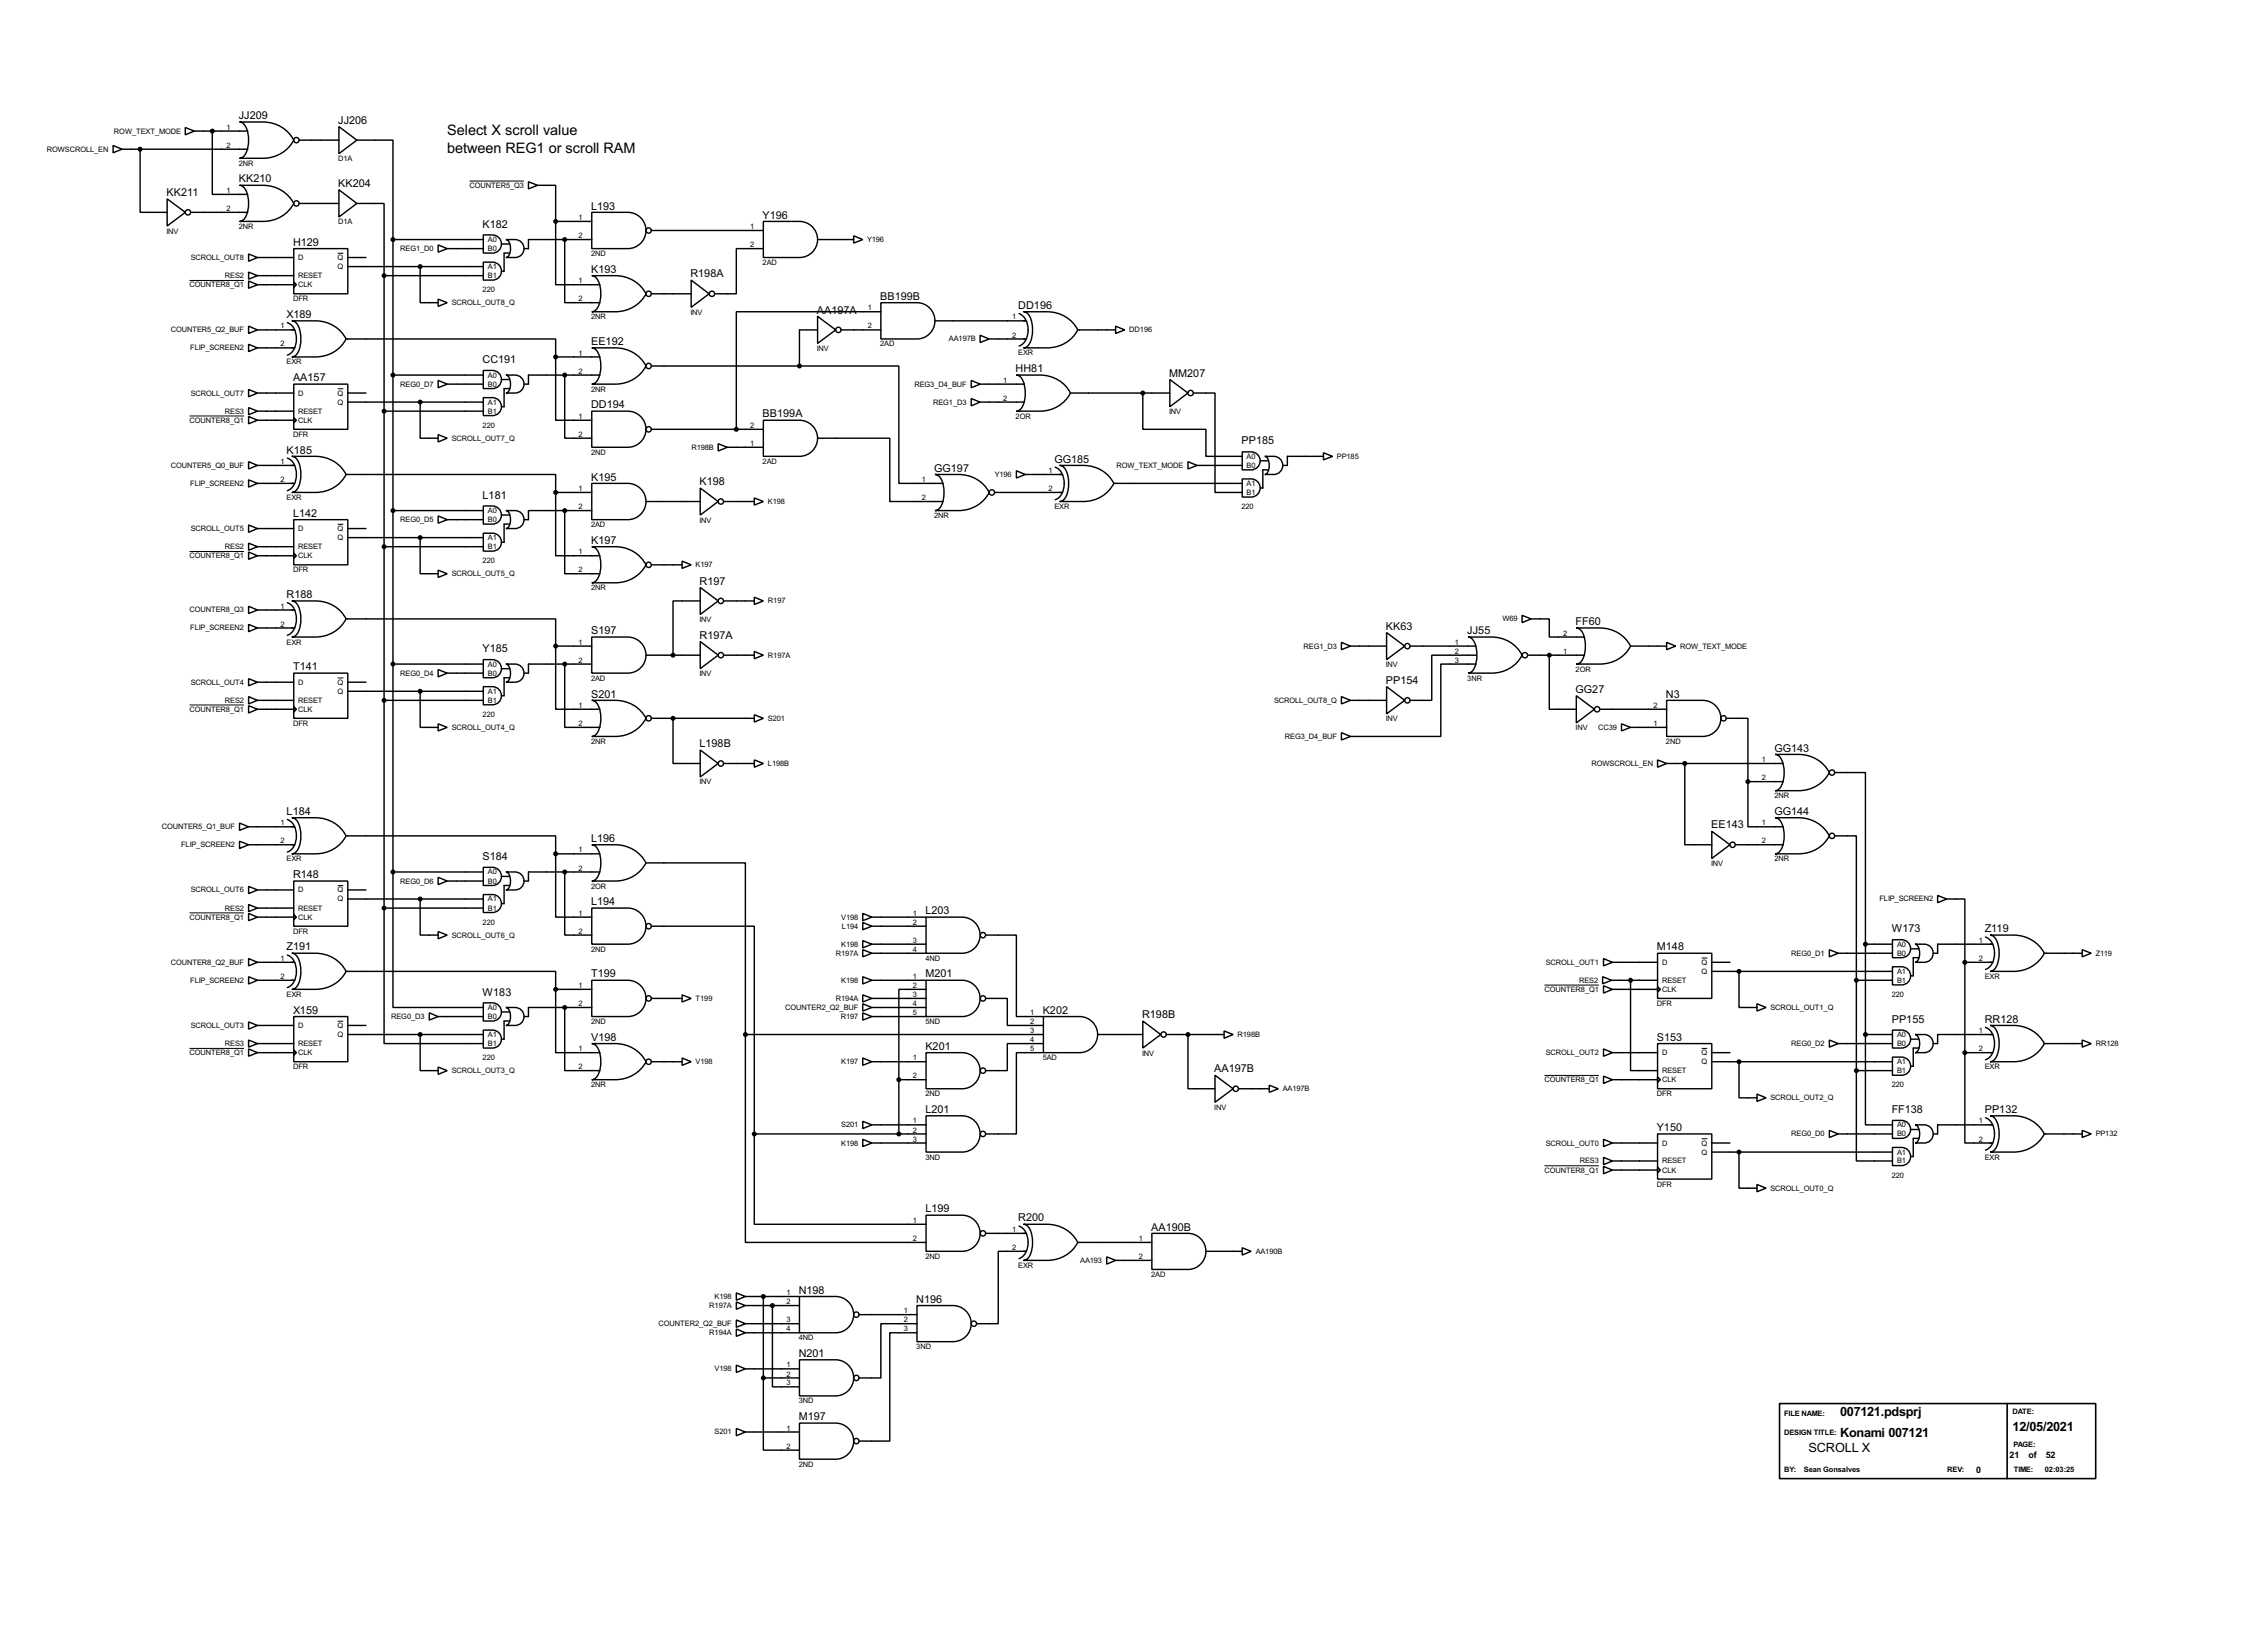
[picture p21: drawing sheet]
<svg xmlns="http://www.w3.org/2000/svg" width="637mm" height="460mm" viewBox="0 0 637 460" stroke-linecap="round" stroke-linejoin="round" font-family="sans-serif">
<defs><g id="words">
<g font-size="4.6">
<text x="125.8" y="38">Select X scroll value</text>
<text x="125.8" y="43">between REG1 or scroll RAM</text>
</g>
<g font-size="4">
<text x="517.5" y="398.2">007121.pdsprj</text>
<text x="517.5" y="404">Konami 007121</text>
<text x="566" y="402.3">12/05/2021</text>
<text x="508.6" y="408.4">SCROLL X</text>
</g>
<g font-size="3.4">
<text x="67.2" y="33.5">JJ209</text>
<text x="95.1" y="34.8">JJ206</text>
<text x="67.2" y="51.3">KK210</text>
<text x="95.1" y="52.6">KK204</text>
<text x="46.8" y="55.1">KK211</text>
<text x="166.2" y="58.9">L193</text>
<text x="135.7" y="64">K182</text>
<text x="214.5" y="61.4">Y196</text>
<text x="82.4" y="69.1">H129</text>
<text x="166.2" y="76.7">K193</text>
<text x="194.2" y="78">R198A</text>
<text x="80.6" y="89.4">X189</text>
<text x="229.7" y="88.2">AA197A</text>
<text x="247.5" y="84.3">BB199B</text>
<text x="286.4" y="86.8">DD196</text>
<text x="166.2" y="97">EE192</text>
<text x="82.4" y="107.2">AA157</text>
<text x="135.7" y="102.1">CC191</text>
<text x="285.6" y="104.7">HH81</text>
<text x="328.8" y="105.9">MM207</text>
<text x="166.2" y="114.8">DD194</text>
<text x="214.5" y="117.4">BB199A</text>
<text x="349.1" y="124.9">PP185</text>
<text x="80.6" y="127.5">K185</text>
<text x="296.5" y="130.1">GG185</text>
<text x="166.2" y="135.1">K195</text>
<text x="196.7" y="136.4">K198</text>
<text x="262.7" y="132.6">GG197</text>
<text x="135.7" y="140.2">L181</text>
<text x="82.4" y="145.3">L142</text>
<text x="166.2" y="152.9">K197</text>
<text x="196.7" y="164.4">R197</text>
<text x="80.6" y="168.2">R188</text>
<text x="166.2" y="178.3">S197</text>
<text x="196.7" y="179.6">R197A</text>
<text x="389.7" y="177.1">KK63</text>
<text x="412.6" y="178.3">JJ55</text>
<text x="443.1" y="175.7">FF60</text>
<text x="135.7" y="183.4">Y185</text>
<text x="82.4" y="188.5">T141</text>
<text x="166.2" y="196.1">S201</text>
<text x="389.7" y="192.3">PP154</text>
<text x="443.1" y="194.8">GG27</text>
<text x="468.5" y="196.1">N3</text>
<text x="196.7" y="210.1">L198B</text>
<text x="499" y="211.3">GG143</text>
<text x="80.6" y="229.1">L184</text>
<text x="481.2" y="232.9">EE143</text>
<text x="499" y="229.1">GG144</text>
<text x="166.2" y="236.7">L196</text>
<text x="135.7" y="241.8">S184</text>
<text x="82.4" y="246.9">R148</text>
<text x="166.2" y="254.5">L194</text>
<text x="260.2" y="257.1">L203</text>
<text x="532" y="262.1">W173</text>
<text x="558.1" y="262.1">Z119</text>
<text x="80.6" y="267.2">Z191</text>
<text x="465.9" y="267.2">M148</text>
<text x="166.2" y="274.8">T199</text>
<text x="260.2" y="274.8">M201</text>
<text x="135.7" y="279.9">W183</text>
<text x="82.4" y="285">X159</text>
<text x="293.2" y="285">K202</text>
<text x="321.2" y="286.3">R198B</text>
<text x="532" y="287.5">PP155</text>
<text x="558.1" y="287.5">RR128</text>
<text x="166.2" y="292.6">V198</text>
<text x="465.9" y="292.6">S153</text>
<text x="260.2" y="295.2">K201</text>
<text x="341.5" y="301.5">AA197B</text>
<text x="260.2" y="312.9">L201</text>
<text x="532" y="312.9">FF138</text>
<text x="558.1" y="312.9">PP132</text>
<text x="465.9" y="318">Y150</text>
<text x="260.2" y="340.9">L199</text>
<text x="286.4" y="343.4">R200</text>
<text x="323.7" y="346">AA190B</text>
<text x="224.6" y="363.7">N198</text>
<text x="257.7" y="366.3">N196</text>
<text x="224.6" y="381.5">N201</text>
<text x="224.6" y="399.3">M197</text>
</g>
<g font-size="2.8">
<text x="565.1" y="409.9">21</text>
<text x="570.4" y="409.9">of</text>
<text x="575.3" y="409.9">52</text>
<text x="555.7" y="414">0</text>
</g>
<g font-size="2.4">
<text x="32.1" y="37.5">ROW_TEXT_MODE</text>
<text x="63.7" y="36.5">1</text>
<text x="63.7" y="41.6">2</text>
<text x="13.2" y="42.7">ROWSCROLL_EN</text>
<text x="67.2" y="46.6">2NR</text>
<text x="95.1" y="45.3">D1A</text>
<text x="132.1" y="52.8">COUNTER5_Q3</text>
<text x="63.7" y="54.3">1</text>
<text x="63.7" y="59.3">2</text>
<text x="46.8" y="65.6">INV</text>
<text x="67.2" y="64.3">2NR</text>
<text x="95.1" y="63.1">D1A</text>
<text x="162.7" y="61.9">1</text>
<text x="211" y="64.4">1</text>
<text x="112.6" y="70.6">REG1_D0</text>
<text x="137.2" y="70.6">B0</text>
<text x="137.2" y="68.1">A0</text>
<text x="162.7" y="67">2</text>
<text x="166.2" y="72">2ND</text>
<text x="211" y="69.5">2</text>
<text x="243.9" y="68.1">Y196</text>
<text x="53.7" y="73.1">SCROLL_OUT8</text>
<text x="83.9" y="73.1">D</text>
<text x="95" y="73.1">Q</text>
<text x="95" y="75.6">Q</text>
<text x="137.2" y="75.6">A1</text>
<text x="214.5" y="74.5">2AD</text>
<text x="53.3" y="80.8">COUNTER8_Q1</text>
<text x="63.3" y="78.2">RES2</text>
<text x="83.9" y="78.2">RESET</text>
<text x="83.9" y="80.8">CLK</text>
<text x="135.7" y="82.2">220</text>
<text x="137.2" y="78.2">B1</text>
<text x="162.7" y="79.7">1</text>
<text x="82.4" y="84.7">DFR</text>
<text x="127.1" y="85.8">SCROLL_OUT8_Q</text>
<text x="162.7" y="84.7">2</text>
<text x="166.2" y="89.7">2NR</text>
<text x="194.2" y="88.5">INV</text>
<text x="244" y="87.3">1</text>
<text x="284.7" y="89.8">1</text>
<text x="48.1" y="93.5">COUNTER5_Q2_BUF</text>
<text x="78.9" y="92.4">1</text>
<text x="244" y="92.4">2</text>
<text x="266.9" y="96">AA197B</text>
<text x="284.7" y="94.9">2</text>
<text x="317.6" y="93.5">DD196</text>
<text x="53.5" y="98.5">FLIP_SCREEN2</text>
<text x="78.9" y="97.4">2</text>
<text x="162.7" y="100">1</text>
<text x="229.7" y="98.7">INV</text>
<text x="247.5" y="97.4">2AD</text>
<text x="286.4" y="99.9">EXR</text>
<text x="80.6" y="102.4">EXR</text>
<text x="137.2" y="106.2">A0</text>
<text x="162.7" y="105.1">2</text>
<text x="282.1" y="107.6">1</text>
<text x="53.7" y="111.2">SCROLL_OUT7</text>
<text x="83.9" y="111.2">D</text>
<text x="95" y="111.2">Q</text>
<text x="95" y="113.7">Q</text>
<text x="112.6" y="108.7">REG0_D7</text>
<text x="137.2" y="108.7">B0</text>
<text x="137.2" y="113.7">A1</text>
<text x="166.2" y="110.1">2NR</text>
<text x="257.2" y="108.7">REG3_D4_BUF</text>
<text x="262.4" y="113.7">REG1_D3</text>
<text x="282.1" y="112.7">2</text>
<text x="53.3" y="118.9">COUNTER8_Q1</text>
<text x="63.3" y="116.3">RES3</text>
<text x="83.9" y="116.3">RESET</text>
<text x="83.9" y="118.9">CLK</text>
<text x="137.2" y="116.3">B1</text>
<text x="162.7" y="117.8">1</text>
<text x="285.6" y="117.7">2OR</text>
<text x="328.8" y="116.4">INV</text>
<text x="82.4" y="122.8">DFR</text>
<text x="127.1" y="123.9">SCROLL_OUT7_Q</text>
<text x="135.7" y="120.3">220</text>
<text x="162.7" y="122.8">2</text>
<text x="211" y="125.4">1</text>
<text x="211" y="120.3">2</text>
<text x="48.1" y="131.6">COUNTER5_Q0_BUF</text>
<text x="78.9" y="130.5">1</text>
<text x="166.2" y="127.8">2ND</text>
<text x="194.4" y="126.4">R198B</text>
<text x="214.5" y="130.4">2AD</text>
<text x="314" y="131.6">ROW_TEXT_MODE</text>
<text x="350.6" y="131.6">B0</text>
<text x="350.6" y="129">A0</text>
<text x="376" y="129">PP185</text>
<text x="53.5" y="136.6">FLIP_SCREEN2</text>
<text x="78.9" y="135.5">2</text>
<text x="259.3" y="135.5">1</text>
<text x="279.8" y="134.1">Y196</text>
<text x="294.8" y="133">1</text>
<text x="350.6" y="136.6">A1</text>
<text x="80.6" y="140.5">EXR</text>
<text x="162.7" y="138.1">1</text>
<text x="162.7" y="143.2">2</text>
<text x="216" y="141.7">K198</text>
<text x="259.3" y="140.6">2</text>
<text x="294.8" y="138.1">2</text>
<text x="296.5" y="143.1">EXR</text>
<text x="349.1" y="143.1">220</text>
<text x="350.6" y="139.2">B1</text>
<text x="53.7" y="149.3">SCROLL_OUT5</text>
<text x="83.9" y="149.3">D</text>
<text x="95" y="149.3">Q</text>
<text x="112.6" y="146.8">REG0_D5</text>
<text x="137.2" y="146.8">B0</text>
<text x="137.2" y="144.3">A0</text>
<text x="166.2" y="148.2">2AD</text>
<text x="196.7" y="146.9">INV</text>
<text x="262.7" y="145.7">2NR</text>
<text x="63.3" y="154.4">RES2</text>
<text x="83.9" y="154.4">RESET</text>
<text x="95" y="151.9">Q</text>
<text x="137.2" y="151.9">A1</text>
<text x="137.2" y="154.4">B1</text>
<text x="162.7" y="155.9">1</text>
<text x="53.3" y="157">COUNTER8_Q1</text>
<text x="82.4" y="160.9">DFR</text>
<text x="83.9" y="157">CLK</text>
<text x="135.7" y="158.4">220</text>
<text x="162.7" y="160.9">2</text>
<text x="195.6" y="159.5">K197</text>
<text x="127.1" y="162">SCROLL_OUT5_Q</text>
<text x="166.2" y="166">2NR</text>
<text x="53.3" y="172.2">COUNTER8_Q3</text>
<text x="78.9" y="171.1">1</text>
<text x="216" y="169.7">R197</text>
<text x="53.5" y="177.3">FLIP_SCREEN2</text>
<text x="78.9" y="176.2">2</text>
<text x="196.7" y="174.9">INV</text>
<text x="422.5" y="174.7">W69</text>
<text x="439.6" y="178.7">2</text>
<text x="80.6" y="181.2">EXR</text>
<text x="162.7" y="181.3">1</text>
<text x="216" y="184.9">R197A</text>
<text x="366.6" y="182.4">REG1_D3</text>
<text x="409.1" y="181.3">1</text>
<text x="409.1" y="183.8">2</text>
<text x="439.6" y="183.8">1</text>
<text x="472.5" y="182.4">ROW_TEXT_MODE</text>
<text x="112.6" y="190">REG0_D4</text>
<text x="137.2" y="190">B0</text>
<text x="137.2" y="187.4">A0</text>
<text x="162.7" y="186.3">2</text>
<text x="166.2" y="191.4">2AD</text>
<text x="196.7" y="190.1">INV</text>
<text x="389.7" y="187.6">INV</text>
<text x="409.1" y="186.3">3</text>
<text x="412.6" y="191.4">3NR</text>
<text x="443.1" y="188.8">2OR</text>
<text x="53.7" y="192.5">SCROLL_OUT4</text>
<text x="63.3" y="197.6">RES2</text>
<text x="83.9" y="197.6">RESET</text>
<text x="83.9" y="192.5">D</text>
<text x="95" y="192.5">Q</text>
<text x="95" y="195.1">Q</text>
<text x="137.2" y="195.1">A1</text>
<text x="137.2" y="197.6">B1</text>
<text x="358.3" y="197.6">SCROLL_OUT8_Q</text>
<text x="53.3" y="200.1">COUNTER8_Q1</text>
<text x="83.9" y="200.1">CLK</text>
<text x="135.7" y="201.5">220</text>
<text x="162.7" y="199">1</text>
<text x="216" y="202.7">S201</text>
<text x="389.7" y="202.8">INV</text>
<text x="465" y="199">2</text>
<text x="82.4" y="204.1">DFR</text>
<text x="127.1" y="205.2">SCROLL_OUT4_Q</text>
<text x="162.7" y="204.1">2</text>
<text x="166.2" y="209.2">2NR</text>
<text x="361.3" y="207.8">REG3_D4_BUF</text>
<text x="443.1" y="205.4">INV</text>
<text x="449.4" y="205.2">CC39</text>
<text x="465" y="204.1">1</text>
<text x="468.5" y="209.2">2ND</text>
<text x="216" y="215.4">L198B</text>
<text x="447.5" y="215.4">ROWSCROLL_EN</text>
<text x="495.5" y="214.3">1</text>
<text x="196.7" y="220.6">INV</text>
<text x="495.5" y="219.4">2</text>
<text x="499" y="224.4">2NR</text>
<text x="45.5" y="233.2">COUNTER5_Q1_BUF</text>
<text x="78.9" y="232.1">1</text>
<text x="495.5" y="232.1">1</text>
<text x="51" y="238.2">FLIP_SCREEN2</text>
<text x="78.9" y="237.1">2</text>
<text x="162.7" y="239.7">1</text>
<text x="495.5" y="237.1">2</text>
<text x="80.6" y="242.2">EXR</text>
<text x="137.2" y="245.9">A0</text>
<text x="162.7" y="244.8">2</text>
<text x="481.2" y="243.5">INV</text>
<text x="499" y="242.2">2NR</text>
<text x="53.7" y="250.9">SCROLL_OUT6</text>
<text x="83.9" y="250.9">D</text>
<text x="95" y="250.9">Q</text>
<text x="112.6" y="248.4">REG0_D6</text>
<text x="137.2" y="248.4">B0</text>
<text x="166.2" y="249.8">2OR</text>
<text x="63.3" y="256">RES2</text>
<text x="83.9" y="256">RESET</text>
<text x="95" y="253.5">Q</text>
<text x="137.2" y="253.5">A1</text>
<text x="137.2" y="256">B1</text>
<text x="162.7" y="257.5">1</text>
<text x="256.7" y="257.5">1</text>
<text x="528.5" y="253.5">FLIP_SCREEN2</text>
<text x="53.3" y="258.6">COUNTER8_Q1</text>
<text x="82.4" y="262.5">DFR</text>
<text x="83.9" y="258.6">CLK</text>
<text x="127.1" y="263.6">SCROLL_OUT6_Q</text>
<text x="135.7" y="260">220</text>
<text x="162.7" y="262.5">2</text>
<text x="236.6" y="258.6">V198</text>
<text x="236.8" y="261.1">L194</text>
<text x="256.7" y="260">2</text>
<text x="166.2" y="267.6">2ND</text>
<text x="235.1" y="268.7">R197A</text>
<text x="236.6" y="266.2">K198</text>
<text x="256.7" y="265.1">3</text>
<text x="256.7" y="267.6">4</text>
<text x="503.7" y="268.7">REG0_D1</text>
<text x="533.5" y="268.7">B0</text>
<text x="533.5" y="266.2">A0</text>
<text x="556.4" y="265.1">1</text>
<text x="589.3" y="268.7">Z119</text>
<text x="48.1" y="271.3">COUNTER8_Q2_BUF</text>
<text x="78.9" y="270.2">1</text>
<text x="78.9" y="275.2">2</text>
<text x="256.7" y="275.2">1</text>
<text x="260.2" y="270.1">4ND</text>
<text x="434.7" y="271.3">SCROLL_OUT1</text>
<text x="467.4" y="271.3">D</text>
<text x="478.5" y="271.3">Q</text>
<text x="478.5" y="273.8">Q</text>
<text x="533.5" y="273.8">A1</text>
<text x="556.4" y="270.2">2</text>
<text x="558.1" y="275.2">EXR</text>
<text x="53.5" y="276.3">FLIP_SCREEN2</text>
<text x="80.6" y="280.3">EXR</text>
<text x="162.7" y="277.8">1</text>
<text x="195.6" y="281.4">T199</text>
<text x="235.1" y="281.4">R194A</text>
<text x="236.6" y="276.3">K198</text>
<text x="256.7" y="277.8">2</text>
<text x="256.7" y="280.3">3</text>
<text x="434.3" y="278.9">COUNTER8_Q1</text>
<text x="444.1" y="276.3">RES2</text>
<text x="467.4" y="276.3">RESET</text>
<text x="467.4" y="278.9">CLK</text>
<text x="532" y="280.3">220</text>
<text x="533.5" y="276.3">B1</text>
<text x="110" y="286.5">REG0_D3</text>
<text x="137.2" y="286.5">B0</text>
<text x="137.2" y="284">A0</text>
<text x="162.7" y="282.9">2</text>
<text x="166.2" y="287.9">2ND</text>
<text x="220.8" y="284">COUNTER2_Q2_BUF</text>
<text x="236.4" y="286.5">R197</text>
<text x="256.7" y="282.9">4</text>
<text x="256.7" y="285.4">5</text>
<text x="260.2" y="287.9">5ND</text>
<text x="289.7" y="285.4">1</text>
<text x="289.7" y="287.9">2</text>
<text x="465.9" y="282.8">DFR</text>
<text x="497.9" y="284">SCROLL_OUT1_Q</text>
<text x="53.7" y="289">SCROLL_OUT3</text>
<text x="83.9" y="289">D</text>
<text x="95" y="289">Q</text>
<text x="95" y="291.6">Q</text>
<text x="137.2" y="291.6">A1</text>
<text x="289.7" y="290.5">3</text>
<text x="289.7" y="293">4</text>
<text x="348" y="291.6">R198B</text>
<text x="533.5" y="291.6">A0</text>
<text x="556.4" y="290.5">1</text>
<text x="53.3" y="296.7">COUNTER8_Q1</text>
<text x="63.3" y="294.1">RES3</text>
<text x="83.9" y="294.1">RESET</text>
<text x="83.9" y="296.7">CLK</text>
<text x="135.7" y="298.1">220</text>
<text x="137.2" y="294.1">B1</text>
<text x="162.7" y="295.6">1</text>
<text x="195.6" y="299.2">V198</text>
<text x="236.6" y="299.2">K197</text>
<text x="256.7" y="298.1">1</text>
<text x="289.7" y="295.6">5</text>
<text x="293.2" y="298.1">5AD</text>
<text x="321.2" y="296.8">INV</text>
<text x="434.7" y="296.7">SCROLL_OUT2</text>
<text x="467.4" y="296.7">D</text>
<text x="478.5" y="296.7">Q</text>
<text x="478.5" y="299.2">Q</text>
<text x="503.7" y="294.1">REG0_D2</text>
<text x="533.5" y="294.1">B0</text>
<text x="533.5" y="299.2">A1</text>
<text x="556.4" y="295.6">2</text>
<text x="589.3" y="294.1">RR128</text>
<text x="82.4" y="300.6">DFR</text>
<text x="127.1" y="301.7">SCROLL_OUT3_Q</text>
<text x="162.7" y="300.6">2</text>
<text x="166.2" y="305.7">2NR</text>
<text x="256.7" y="303.2">2</text>
<text x="434.3" y="304.3">COUNTER8_Q1</text>
<text x="467.4" y="301.7">RESET</text>
<text x="467.4" y="304.3">CLK</text>
<text x="532" y="305.7">220</text>
<text x="533.5" y="301.7">B1</text>
<text x="558.1" y="300.6">EXR</text>
<text x="260.2" y="308.2">2ND</text>
<text x="360.7" y="306.8">AA197B</text>
<text x="465.9" y="308.2">DFR</text>
<text x="497.9" y="309.4">SCROLL_OUT2_Q</text>
<text x="236.6" y="317">S201</text>
<text x="256.7" y="315.9">1</text>
<text x="341.5" y="312">INV</text>
<text x="533.5" y="317">A0</text>
<text x="556.4" y="315.9">1</text>
<text x="236.6" y="322.1">K198</text>
<text x="256.7" y="318.4">2</text>
<text x="256.7" y="321">3</text>
<text x="434.7" y="322.1">SCROLL_OUT0</text>
<text x="467.4" y="322.1">D</text>
<text x="478.5" y="322.1">Q</text>
<text x="503.7" y="319.5">REG0_D0</text>
<text x="533.5" y="319.5">B0</text>
<text x="556.4" y="321">2</text>
<text x="589.3" y="319.5">PP132</text>
<text x="260.2" y="326">3ND</text>
<text x="434.3" y="329.7">COUNTER8_Q1</text>
<text x="444.3" y="327.1">RES3</text>
<text x="467.4" y="327.1">RESET</text>
<text x="467.4" y="329.7">CLK</text>
<text x="478.5" y="324.6">Q</text>
<text x="533.5" y="324.6">A1</text>
<text x="533.5" y="327.1">B1</text>
<text x="558.1" y="326">EXR</text>
<text x="465.9" y="333.6">DFR</text>
<text x="497.9" y="334.8">SCROLL_OUT0_Q</text>
<text x="532" y="331.1">220</text>
<text x="256.7" y="343.8">1</text>
<text x="284.7" y="346.4">1</text>
<text x="256.7" y="348.9">2</text>
<text x="260.2" y="353.9">2ND</text>
<text x="284.7" y="351.4">2</text>
<text x="320.2" y="348.9">1</text>
<text x="320.2" y="354">2</text>
<text x="353.1" y="352.5">AA190B</text>
<text x="286.4" y="356.5">EXR</text>
<text x="303.8" y="355.1">AA193</text>
<text x="323.7" y="359">2AD</text>
<text x="201" y="365.2">K198</text>
<text x="221.2" y="364.1">1</text>
<text x="199.5" y="367.8">R197A</text>
<text x="221.2" y="366.7">2</text>
<text x="221.2" y="371.8">3</text>
<text x="254.2" y="369.2">1</text>
<text x="254.2" y="371.8">2</text>
<text x="185.2" y="372.9">COUNTER2_Q2_BUF</text>
<text x="199.5" y="375.4">R194A</text>
<text x="221.2" y="374.3">4</text>
<text x="224.6" y="376.8">4ND</text>
<text x="254.2" y="374.3">3</text>
<text x="257.7" y="379.3">3ND</text>
<text x="201" y="385.6">V198</text>
<text x="221.2" y="384.5">1</text>
<text x="221.2" y="387">2</text>
<text x="221.2" y="389.5">3</text>
<text x="224.6" y="394.6">3ND</text>
<text x="501.7" y="398.1">FILE NAME:</text>
<text x="566" y="397.5">DATE:</text>
<text x="201" y="403.3">S201</text>
<text x="221.2" y="402.2">1</text>
<text x="221.2" y="407.3">2</text>
<text x="501.7" y="403.5">DESIGN TITLE:</text>
<text x="566.2" y="406.9">PAGE:</text>
<text x="224.6" y="412.4">2ND</text>
<text x="501.7" y="413.8">BY:</text>
<text x="507.3" y="413.8">Sean Gonsalves</text>
<text x="547.6" y="413.9">REV:</text>
<text x="566.3" y="413.9">TIME:</text>
<text x="575" y="413.9">02:03:25</text>
</g>
</g></defs>
<g fill="none" stroke="#000" stroke-width=".4">
<path d="M52.1 35.9l2.6 1-2.6 1zM54.7 36.9h15M59.7 36.9v17.8h10M67.4 34.3h6.6a9.6 9.6 0 0 1 8.6 5.1 9.6 9.6 0 0 1-8.6 5.1h-6.6a3.2 3.2 0 0 0 2.3-3.1 7.7 7.7 0 0 0-1.3-6.7zM84.1 39.4h11.2M95.3 35.6l5.1 3.8-5.1 3.8zM100.4 39.4h10.1v28M31.8 40.9l2.5 1.1-2.5 1zM34.3 42h35.4M39.4 42v17.7h7.6M47 55.9l5.1 3.8-5.1 3.9zM53.6 59.7h16.1"/>
<path d="M67.4 52.1h6.6a9.6 9.6 0 0 1 8.6 5.1 9.6 9.6 0 0 1-8.6 5.1h-6.6a3.2 3.2 0 0 0 2.3-3.2 7.7 7.7 0 0 0-1.3-6.6zM84.1 57.2h11.2M95.3 53.4l5.1 3.8-5.1 3.8zM100.4 57.2h7.6v20.3M148.6 51.1l2.6 1-2.6 1zM151.2 52.1h5.1v10.2M166.4 59.7h10.2a5.1 5.1 0 0 1 5.1 5.1 5.1 5.1 0 0 1-5.1 5.1h-10.2zM69.9 71.4l2.5 1-2.5 1.1zM69.9 76.5l2.5 1-2.5 1zM69.9 79l2.5 1.1-2.5 1zM72.4 72.4h10.2M72.4 77.5h10.2"/>
<path d="M82.6 69.9h15.2v12.7h-15.2zM82.6 79.3l.8 .8-.8 .7zM97.8 72.4h5.1M97.8 75h38.1M108 77.5h27.9M108 77.5v177.8M110.5 67.4h25.4M110.5 67.4v177.8M118.2 75v10.1h5M123.2 68.9l2.6 1-2.6 1zM125.8 69.9h10.1M135.9 66.1a5 5 0 0 1 4.2 .5 2.55 2.55 0 0 1 .8 2.9 2.55 2.55 0 0 1-2.4 1.7h-2.6z"/>
<path d="M135.9 73.7a5.1 5.1 0 0 1 4.2 .5 2.53 2.53 0 0 1 .8 2.9 2.53 2.53 0 0 1-2.4 1.7h-2.6zM141 68.6h2.3M142.3 67.4a5.1 5.1 0 0 1 4.1 .5 2.53 2.53 0 0 1 .8 2.8 2.53 2.53 0 0 1-2.4 1.7h-2.5a2.18 2.18 0 0 0 1.3-2.5l-.1-.7a1.92 1.92 0 0 0-1.2-1.8zM143.3 71.2h-1.5v5.1h-.8M156.3 62.3v17.8h12.4M156.3 62.3h10.1M158.8 67.4v17.7h9.9M166.4 77.5h6.6a9.6 9.6 0 0 1 8.7 5.1 9.6 9.6 0 0 1-8.7 5.1h-6.6a3.2 3.2 0 0 0 2.4-3.2 7.7 7.7 0 0 0-1.4-6.6zM166.4 67.4h-17.8v2.5h-1.2M183.2 64.8h31.5M194.4 78.8l5 3.8-5 3.8zM214.7 62.3h10.1a5.1 5.1 0 0 1 5.1 5 5.1 5.1 0 0 1-5.1 5.1h-10.1z"/>
<path d="M214.7 69.9h-7.6v12.7h-6.1M229.9 67.4h10.2M240.1 66.3l2.5 1.1-2.5 1zM69.9 91.7l2.5 1.1-2.5 1zM69.9 96.8l2.5 1-2.5 1.1zM72.4 80.1h10.2M72.4 92.8h10.5M72.4 97.8h10.5M80.8 90.7a5.2 5.2 0 0 1 2.2 6.9 3.7 3.7 0 0 1-2.2 2.3M82.1 90.2h6.6a9.5 9.5 0 0 1 8.6 5.1 9.4 9.4 0 0 1-8.6 5.1h-6.6a3.2 3.2 0 0 0 2.3-3.2 7.8 7.8 0 0 0-1.3-6.6zM97.3 95.3h59v5.1M123.2 84.1l2.6 1-2.6 1.1z"/>
<path d="M166.4 97.8h6.6a9.6 9.6 0 0 1 8.7 5.1 9.6 9.6 0 0 1-8.7 5.1h-6.6a3.2 3.2 0 0 0 2.4-3.1 7.7 7.7 0 0 0-1.4-6.7zM183.2 82.6h11.2M229.9 89l5.1 3.8-5.1 3.8zM229.9 92.8h-5.1v10.1M236.5 92.8h11.2M247.7 85.1h10.2a5.1 5.1 0 0 1 5 5.1 5.1 5.1 0 0 1-5 5.1h-10.2zM247.7 87.7h-40.6v33M262.9 90.2h25.7M275.6 94.3l2.6 1-2.6 1zM278.2 95.3h10.4M286.6 88.2a5.5 5.5 0 0 1 1.4 8l-1.4 1.1M287.8 87.7h6.6a9.5 9.5 0 0 1 8.7 5.1 9.5 9.5 0 0 1-8.7 5h-6.6a3.1 3.1 0 0 0 2.4-3.1 7.8 7.8 0 0 0-1.3-6.6z"/>
<path d="M303.1 92.8h10.6M313.7 91.7l2.6 1.1-2.6 1zM69.9 109.5l2.5 1-2.5 1.1zM69.9 117.1l2.5 1.1-2.5 1zM69.9 114.6l2.5 1-2.5 1zM72.4 115.6h10.2M72.4 110.5h10.2M72.4 118.2h10.2M82.6 108h15.2v12.7h-15.2zM82.6 117.4l.8 .8-.8 .7zM97.8 110.5h5.1M97.8 113.1h38.1"/>
<path d="M108 115.6h27.9M110.5 105.5h25.4M118.2 113.1v10.1h5M123.2 107l2.6 1-2.6 1zM125.8 108h10.1M135.9 104.2a5 5 0 0 1 4.2 .5 2.55 2.55 0 0 1 .8 2.9 2.55 2.55 0 0 1-2.4 1.7h-2.6zM135.9 111.8a5.1 5.1 0 0 1 4.2 .5 2.53 2.53 0 0 1 .8 2.9 2.53 2.53 0 0 1-2.4 1.7h-2.6zM141 106.7h2.3M142.3 105.5a5.1 5.1 0 0 1 4.1 .5 2.53 2.53 0 0 1 .8 2.8 2.53 2.53 0 0 1-2.4 1.7h-2.5a2.18 2.18 0 0 0 1.3-2.5l-.1-.7a1.92 1.92 0 0 0-1.2-1.8zM143.3 109.3h-1.5v5.1h-.8M156.3 100.4v17.8h10.1M156.3 100.4h12.4"/>
<path d="M158.8 105.5v17.7h7.6M166.4 115.6h10.2a5.1 5.1 0 0 1 5.1 5.1 5.1 5.1 0 0 1-5.1 5.1h-10.2zM168.7 105.5h-20.1v2.5h-1.2M183.2 102.9h41.6M214.7 118.2h10.1a5.1 5.1 0 0 1 5.1 5 5.1 5.1 0 0 1-5.1 5.1h-10.1zM224.8 102.9h28v33h12.4M273.1 112.1l2.5 1-2.5 1zM273.1 107l2.5 1-2.5 1zM275.6 108h12.5M275.6 113.1h12.5M285.8 105.5h6.6a9.4 9.4 0 0 1 8.6 5 9.5 9.5 0 0 1-8.6 5.1h-6.6a3.2 3.2 0 0 0 2.3-3.1 7.8 7.8 0 0 0-1.3-6.6zM301 110.5h28"/>
<path d="M321.4 110.5v10.2h17.7v7.6h10.2M329 106.7l5.1 3.8-5.1 3.9zM335.6 110.5h6.1v28h7.6M69.9 129.8l2.5 1.1-2.5 1zM69.9 134.9l2.5 1-2.5 1.1zM72.4 135.9h10.5M72.4 130.9h10.5M80.8 128.8a5.2 5.2 0 0 1 2.2 6.9 3.7 3.7 0 0 1-2.2 2.3M82.1 128.3h6.6a9.5 9.5 0 0 1 8.6 5.1 9.4 9.4 0 0 1-8.6 5.1h-6.6a3.2 3.2 0 0 0 2.3-3.2 7.8 7.8 0 0 0-1.3-6.6zM97.3 133.4h59v5.1M123.2 122.2l2.6 1-2.6 1.1zM156.3 138.5v17.8h12.4"/>
<path d="M156.3 138.5h10.1M166.4 135.9h10.2a5.1 5.1 0 0 1 5.1 5.1 5.1 5.1 0 0 1-5.1 5.1h-10.2zM183.2 120.7h31.5M196.9 137.2l5.1 3.8-5.1 3.8zM202 124.8l2.5 1-2.5 1zM204.5 125.8h10.2M229.9 123.2h20.3v17.8h15M262.9 133.4h6.6a9.5 9.5 0 0 1 8.7 5.1 9.5 9.5 0 0 1-8.7 5.1h-6.6a3.2 3.2 0 0 0 2.4-3.2 7.7 7.7 0 0 0-1.3-6.6zM279.7 138.5h19.1M285.8 132.4l2.5 1-2.5 1zM288.3 133.4h10.5M296.7 131.4a5.1 5.1 0 0 1 2.4 6.1l-.2 .7a3.7 3.7 0 0 1-2.2 2.3"/>
<path d="M298 130.9h6.6a9.4 9.4 0 0 1 8.6 5 9.5 9.5 0 0 1-8.6 5.1h-6.6a3.2 3.2 0 0 0 2.3-3.1 7.7 7.7 0 0 0-1.3-6.6zM313.2 135.9h36.1M334.1 129.8l2.5 1.1-2.5 1zM336.6 130.9h12.7M349.3 127.1a5.1 5.1 0 0 1 4.1 .5 2.54 2.54 0 0 1 .8 2.8 2.54 2.54 0 0 1-2.4 1.7h-2.5zM349.3 134.7a5.1 5.1 0 0 1 4.1 .5 2.57 2.57 0 0 1 .8 2.8 2.57 2.57 0 0 1-2.4 1.8h-2.5zM354.4 129.6h2.3M355.7 128.3a5.1 5.1 0 0 1 4.1 .5 2.57 2.57 0 0 1 .8 2.9 2.57 2.57 0 0 1-2.4 1.7h-2.5a2.29 2.29 0 0 0 1.2-2.5v-.7a1.94 1.94 0 0 0-1.2-1.9zM356.7 132.1h-1.6v5.1h-.7M372.2 127.3l2.5 1-2.5 1zM372.2 128.3h-10.2v2.6h-1.3M69.9 147.6l2.5 1-2.5 1.1z"/>
<path d="M69.9 155.2l2.5 1.1-2.5 1zM69.9 152.7l2.5 1-2.5 1zM72.4 148.6h10.2M72.4 156.3h10.2M72.4 153.7h10.2M82.6 146.1h15.2v12.7h-15.2zM82.6 155.5l.8 .8-.8 .7zM97.8 148.6h5.1M97.8 151.2h38.1M108 153.7h27.9M110.5 143.6h25.4M118.2 151.2v10.1h5"/>
<path d="M123.2 145.1l2.6 1-2.6 1zM125.8 146.1h10.1M135.9 142.3a5 5 0 0 1 4.2 .5 2.55 2.55 0 0 1 .8 2.9 2.55 2.55 0 0 1-2.4 1.7h-2.6zM135.9 149.9a5.1 5.1 0 0 1 4.2 .5 2.53 2.53 0 0 1 .8 2.9 2.53 2.53 0 0 1-2.4 1.7h-2.6zM141 144.8h2.3M142.3 143.6a5.1 5.1 0 0 1 4.1 .5 2.53 2.53 0 0 1 .8 2.8 2.53 2.53 0 0 1-2.4 1.7h-2.5a2.18 2.18 0 0 0 1.3-2.5l-.1-.7a1.92 1.92 0 0 0-1.2-1.8zM143.3 147.4h-1.5v5.1h-.8M158.8 143.6v17.7h9.9M166.4 153.7h6.6a9.6 9.6 0 0 1 8.7 5.1 9.6 9.6 0 0 1-8.7 5.1h-6.6a3.2 3.2 0 0 0 2.4-3.2 7.7 7.7 0 0 0-1.4-6.6zM166.4 143.6h-17.8v2.5h-1.2M181.7 141h15.2M183.2 158.8h8.6"/>
<path d="M191.8 157.8l2.6 1-2.6 1zM203.5 141h8.6M212.1 140l2.6 1-2.6 1zM69.9 170.5l2.5 1-2.5 1zM69.9 175.6l2.5 1-2.5 1zM72.4 171.5h10.5M72.4 176.6h10.5M80.8 169.5a5.1 5.1 0 0 1 2.4 6.1l-.2 .7a3.7 3.7 0 0 1-2.2 2.3M82.1 169h6.6a9.4 9.4 0 0 1 8.6 5 9.5 9.5 0 0 1-8.6 5.1h-6.6a3.2 3.2 0 0 0 2.3-3.1 7.7 7.7 0 0 0-1.3-6.6zM97.3 174h59v7.7M123.2 160.3l2.6 1-2.6 1.1zM166.4 179.1h10.2a5.1 5.1 0 0 1 5.1 5.1 5.1 5.1 0 0 1-5.1 5.1h-10.2z"/>
<path d="M196.9 165.2l5.1 3.8-5.1 3.8zM196.9 169h-7.6v15.2M203.5 169h8.6M212.1 167.9l2.6 1.1-2.6 1zM389.9 177.9l5.1 3.8-5.1 3.8zM412.8 179.1h6.6a9.5 9.5 0 0 1 8.6 5.1 9.4 9.4 0 0 1-8.6 5.1h-6.6a3.2 3.2 0 0 0 2.3-3.2 7.9 7.9 0 0 0-1.3-6.6zM428 173l2.6 1-2.6 1.1zM430.6 174h5.1v5.1h9.9M443.3 176.6h6.6a9.6 9.6 0 0 1 8.6 5.1 9.5 9.5 0 0 1-8.6 5h-6.6a3.1 3.1 0 0 0 2.3-3.1 7.8 7.8 0 0 0-1.3-6.6zM69.9 190.8l2.5 1-2.5 1zM69.9 198.4l2.5 1-2.5 1.1zM69.9 195.9l2.5 1-2.5 1z"/>
<path d="M72.4 191.8h10.2M72.4 196.9h10.2M72.4 199.4h10.2M82.6 189.3h15.2v12.7h-15.2zM82.6 198.7l.8 .7-.8 .8zM97.8 191.8h5.1M97.8 194.4h38.1M108 196.9h27.9M110.5 186.7h25.4M118.2 194.4v10.1h5M123.2 188.3l2.6 1-2.6 1zM125.8 189.3h10.1"/>
<path d="M135.9 185.5a5.1 5.1 0 0 1 4.2 .5 2.57 2.57 0 0 1 .8 2.8 2.57 2.57 0 0 1-2.4 1.8h-2.6zM135.9 193.1a5 5 0 0 1 4.2 .5 2.55 2.55 0 0 1 .8 2.9 2.55 2.55 0 0 1-2.4 1.7h-2.6zM141 188h2.3M142.3 186.7a5 5 0 0 1 4.1 .6 2.55 2.55 0 0 1 .8 2.8 2.55 2.55 0 0 1-2.4 1.7h-2.5a2.21 2.21 0 0 0 1.3-2.5l-.1-.7a1.96 1.96 0 0 0-1.2-1.9zM143.3 190.6h-1.5v5h-.8M156.3 181.7v17.7h12.4M156.3 181.7h10.1M158.8 186.7v17.8h9.9M166.4 196.9h6.6a9.6 9.6 0 0 1 8.7 5.1 9.6 9.6 0 0 1-8.7 5.1h-6.6a3.2 3.2 0 0 0 2.4-3.2 7.6 7.6 0 0 0-1.4-6.6zM166.4 186.7h-17.8v2.6h-1.2M181.7 184.2h15.2M196.9 180.4l5.1 3.8-5.1 3.8z"/>
<path d="M203.5 184.2h8.6M212.1 183.2l2.6 1-2.6 1zM377.2 195.9l2.6 1-2.6 1zM377.2 180.6l2.6 1.1-2.6 1zM379.8 181.7h10.1M379.8 196.9h10.1M389.9 193.1l5.1 3.8-5.1 3.8zM396.5 181.7h18.6M415.1 184.2h-12.5v12.7h-6.1M415.1 186.7h-9.9v20.4h-25.4M429.6 184.2h16M435.7 184.2v15.2h7.6"/>
<path d="M443.3 195.6l5.1 3.8-5.1 3.9zM449.9 199.4h18.8M458.5 181.7h10.2M468.7 196.9h10.1a5.1 5.1 0 0 1 5.1 5.1 5.1 5.1 0 0 1-5.1 5.1h-10.1zM468.7 180.6l2.5 1.1-2.5 1zM123.2 203.5l2.6 1-2.6 1zM183.2 202h28.9M189.3 202v12.7h7.6M196.9 210.9l5.1 3.8-5.1 3.8zM203.5 214.7h8.6M212.1 201l2.6 1-2.6 1zM212.1 213.7l2.6 1-2.6 1z"/>
<path d="M377.2 206l2.6 1.1-2.6 1zM456 203.5l2.5 1-2.5 1zM458.5 204.5h10.2M466.1 213.7l2.6 1-2.6 1zM468.7 214.7h32.8M473.8 214.7v22.8h7.6M485.4 202h6.1v17.8M491.5 219.8v12.7h10M491.5 219.8h10M499.2 212.1h6.6a9.6 9.6 0 0 1 8.6 5.1 9.6 9.6 0 0 1-8.6 5.1h-6.6a3.2 3.2 0 0 0 2.3-3.1 7.7 7.7 0 0 0-1.3-6.7zM515.9 217.2h8.7v48.3M67.4 236.5l2.5 1-2.5 1.1z"/>
<path d="M67.4 231.4l2.5 1.1-2.5 1zM69.9 237.5h13M69.9 232.5h13M80.8 230.4a5.2 5.2 0 0 1 2.2 6.9 3.7 3.7 0 0 1-2.2 2.3M82.1 229.9h6.6a9.5 9.5 0 0 1 8.6 5.1 9.4 9.4 0 0 1-8.6 5.1h-6.6a3.2 3.2 0 0 0 2.3-3.2 7.8 7.8 0 0 0-1.3-6.6zM97.3 235h59v5.1M166.4 237.5h6.6a9.6 9.6 0 0 1 8.7 5.1 9.6 9.6 0 0 1-8.7 5.1h-6.6a3.2 3.2 0 0 0 2.4-3.1 7.7 7.7 0 0 0-1.4-6.7zM481.4 233.7l5.1 3.8-5.1 3.9zM488 237.5h13.5M499.2 229.9h6.6a9.6 9.6 0 0 1 8.6 5.1 9.6 9.6 0 0 1-8.6 5.1h-6.6a3.2 3.2 0 0 0 2.3-3.2 7.7 7.7 0 0 0-1.3-6.6zM515.9 235h6.1v40.6M69.9 249.2l2.5 1-2.5 1.1z"/>
<path d="M69.9 256.8l2.5 1.1-2.5 1zM69.9 254.3l2.5 1-2.5 1zM72.4 250.2h10.2M72.4 257.9h10.2M72.4 255.3h10.2M82.6 247.7h15.2v12.7h-15.2zM82.6 257.1l.8 .8-.8 .7zM97.8 250.2h5.1M97.8 252.8h38.1M108 255.3v38.1h27.9M108 255.3h27.9M110.5 245.2v38.1h25.4"/>
<path d="M110.5 245.2h25.4M118.2 252.8v10.1h5M123.2 246.7l2.6 1-2.6 1zM125.8 247.7h10.1M135.9 243.9a5 5 0 0 1 4.2 .5 2.55 2.55 0 0 1 .8 2.9 2.55 2.55 0 0 1-2.4 1.7h-2.6zM135.9 251.5a5.1 5.1 0 0 1 4.2 .5 2.53 2.53 0 0 1 .8 2.9 2.53 2.53 0 0 1-2.4 1.7h-2.6zM141 246.4h2.3M142.3 245.2a5.1 5.1 0 0 1 4.1 .5 2.53 2.53 0 0 1 .8 2.8 2.53 2.53 0 0 1-2.4 1.7h-2.5a2.18 2.18 0 0 0 1.3-2.5l-.1-.7a1.92 1.92 0 0 0-1.2-1.8zM143.3 249h-1.5v5.1h-.8M156.3 240.1v17.8h10.1M156.3 240.1h12.4M158.8 245.2v17.7h7.6"/>
<path d="M166.4 255.3h10.2a5.1 5.1 0 0 1 5.1 5.1 5.1 5.1 0 0 1-5.1 5.1h-10.2zM168.7 245.2h-20.1v2.5h-1.2M181.7 242.6h27.9v48.3M242.6 259.4l2.6 1-2.6 1zM242.6 256.8l2.6 1.1-2.6 1zM245.2 257.9h15.2M260.4 257.9h10.2a5.1 5.1 0 0 1 5 5 5.1 5.1 0 0 1-5 5.1h-10.2zM544.9 251.8l2.5 1-2.5 1zM547.4 252.8h5.1v17.8M69.9 269.5l2.5 1.1-2.5 1zM69.9 274.6l2.5 1-2.5 1.1zM72.4 275.6h10.5"/>
<path d="M72.4 270.6h10.5M80.8 268.5a5.2 5.2 0 0 1 2.2 6.9 3.7 3.7 0 0 1-2.2 2.3M82.1 268h6.6a9.5 9.5 0 0 1 8.6 5.1 9.4 9.4 0 0 1-8.6 5.1h-6.6a3.2 3.2 0 0 0 2.3-3.2 7.8 7.8 0 0 0-1.3-6.6zM97.3 273.1h59v5.1M123.2 261.9l2.6 1-2.6 1.1zM156.3 278.2v17.8h12.4M156.3 278.2h10.1M166.4 275.6h10.2a5.1 5.1 0 0 1 5.1 5.1 5.1 5.1 0 0 1-5.1 5.1h-10.2zM183.2 260.4h28.9v58.4M191.8 279.7l2.6 1-2.6 1zM242.6 267l2.6 1-2.6 1zM242.6 264.5l2.6 1-2.6 1z"/>
<path d="M242.6 279.7l2.6 1-2.6 1zM242.6 274.6l2.6 1-2.6 1.1zM245.2 265.5h15.2M245.2 268h15.2M245.2 275.6h15.2M245.2 260.4h15.2M260.4 275.6h10.2a5.1 5.1 0 0 1 5 5.1 5.1 5.1 0 0 1-5 5.1h-10.2zM260.4 278.2h-7.6v25.4M277.2 262.9h8.6v22.9h7.6M450.7 274.6l2.5 1-2.5 1zM450.9 269.5l2.5 1.1-2.5 1zM450.9 277.2l2.5 1-2.5 1z"/>
<path d="M453.2 275.6h12.9M453.4 270.6h12.7M453.4 278.2h12.7M458.5 275.6v25.4h7.6M466.1 268h15.3v12.7h-15.3zM466.1 277.4l.8 .8-.8 .7zM481.4 270.6h5.1M481.4 273.1h50.8M489 273.1v10.2h5.1M514.4 267l2.5 1-2.5 1zM516.9 268h15.3M522 275.6h10.2"/>
<path d="M522 275.6v25.4M524.6 265.5h7.6M524.6 265.5v25.4M532.2 264.2a5.1 5.1 0 0 1 4.1 .5 2.53 2.53 0 0 1 .8 2.9 2.53 2.53 0 0 1-2.4 1.7h-2.5zM532.2 271.8a5.1 5.1 0 0 1 4.1 .5 2.56 2.56 0 0 1 .8 2.9 2.56 2.56 0 0 1-2.4 1.7h-2.5zM537.3 266.8h2.3M538.5 265.5a5.1 5.1 0 0 1 4.2 .5 2.56 2.56 0 0 1 .8 2.8 2.56 2.56 0 0 1-2.4 1.8h-2.6a3 3 0 0 0 1.1-3.9 1.46 1.46 0 0 0-1.1-1.2zM539.6 269.3h-1.6v5.1h-.7M552.5 270.6h7.9M552.5 270.6v25.4M558.3 263.5a5.1 5.1 0 0 1 2.4 6.1l-.2 .7a3.6 3.6 0 0 1-2.2 2.3M559.6 262.9h6.6a9.6 9.6 0 0 1 8.7 5.1 9.6 9.6 0 0 1-8.7 5.1h-6.6a3.2 3.2 0 0 0 2.4-3.1 7.7 7.7 0 0 0-1.4-6.7z"/>
<path d="M560.4 265.5h-15.5v2.5h-1.3M574.9 268h10.6M585.5 267l2.6 1-2.6 1zM69.9 287.3l2.5 1-2.5 1.1zM69.9 294.9l2.5 1.1-2.5 1zM69.9 292.4l2.5 1-2.5 1zM72.4 296h10.2M72.4 288.3h10.2M72.4 293.4h10.2M82.6 285.8h15.2v12.7h-15.2zM82.6 295.2l.8 .8-.8 .7zM97.8 288.3h5.1"/>
<path d="M97.8 290.9h38.1M118.2 290.9v10.1h5M120.7 284.8l2.5 1-2.5 1zM123.2 285.8h12.7M135.9 282a5 5 0 0 1 4.2 .5 2.55 2.55 0 0 1 .8 2.9 2.55 2.55 0 0 1-2.4 1.7h-2.6zM135.9 289.6a5.1 5.1 0 0 1 4.2 .5 2.53 2.53 0 0 1 .8 2.9 2.53 2.53 0 0 1-2.4 1.7h-2.6zM141 284.5h2.3M142.3 283.3a5.1 5.1 0 0 1 4.1 .5 2.53 2.53 0 0 1 .8 2.8 2.53 2.53 0 0 1-2.4 1.7h-2.5a2.18 2.18 0 0 0 1.3-2.5l-.1-.7a1.92 1.92 0 0 0-1.2-1.8zM143.3 287.1h-1.5v5.1h-.8M158.8 283.3v17.7h9.9M166.4 293.4h6.6a9.6 9.6 0 0 1 8.7 5.1 9.6 9.6 0 0 1-8.7 5.1h-6.6a3.2 3.2 0 0 0 2.4-3.2 7.7 7.7 0 0 0-1.4-6.6zM166.4 283.3h-17.8v2.5h-1.2"/>
<path d="M183.2 280.7h8.6M183.2 298.5h8.6M191.8 297.5l2.6 1-2.6 1zM209.6 290.9v58.4h50.8M209.6 290.9h83.8M242.6 282.2l2.6 1.1-2.6 1zM242.6 297.5l2.6 1-2.6 1zM242.6 284.8l2.6 1-2.6 1zM245.2 285.8h15.2M245.2 283.3h15.2M245.2 280.7h15.2M245.2 298.5h15.2"/>
<path d="M260.4 296h10.2a5.1 5.1 0 0 1 5 5 5.1 5.1 0 0 1-5 5.1h-10.2zM277.2 280.7h6.1v7.6h10.1M293.4 285.8h10.2a5.1 5.1 0 0 1 5.1 5.1 5.1 5.1 0 0 1-5.1 5.1h-10.2zM293.4 293.4h-10.1v7.6h-6.1M293.4 296h-7.6v22.8h-8.6M308.7 290.9h12.7M321.4 287.1l5 3.8-5 3.8zM328 290.9h16.2M334.1 290.9v15.2h7.6M344.2 289.9l2.6 1-2.6 1zM450.9 294.9l2.5 1.1-2.5 1zM453.4 296h12.7"/>
<path d="M466.1 293.4h15.3v12.7h-15.3zM481.4 296h5.1M481.4 298.5h50.8M489 298.5v10.2h5.1M494.1 282.2l2.5 1.1-2.5 1zM514.4 292.4l2.5 1-2.5 1zM516.9 293.4h15.3M524.6 290.9v25.4h7.6M524.6 290.9h7.6M532.2 289.6a5.1 5.1 0 0 1 4.1 .5 2.53 2.53 0 0 1 .8 2.9 2.53 2.53 0 0 1-2.4 1.7h-2.5zM532.2 297.2a5.1 5.1 0 0 1 4.1 .5 2.56 2.56 0 0 1 .8 2.9 2.56 2.56 0 0 1-2.4 1.7h-2.5zM537.3 292.2h2.3"/>
<path d="M538.5 290.9a5.1 5.1 0 0 1 4.2 .5 2.56 2.56 0 0 1 .8 2.8 2.56 2.56 0 0 1-2.4 1.8h-2.6a3 3 0 0 0 1.1-3.9 1.46 1.46 0 0 0-1.1-1.2zM539.6 294.7h-1.6v5.1h-.7M552.5 296v25.4h7.9M552.5 296h7.9M558.3 288.9a5.1 5.1 0 0 1 2.4 6.1l-.2 .7a3.6 3.6 0 0 1-2.2 2.3M559.6 288.3h6.6a9.6 9.6 0 0 1 8.7 5.1 9.6 9.6 0 0 1-8.7 5.1h-6.6a3.2 3.2 0 0 0 2.4-3.1 7.7 7.7 0 0 0-1.4-6.7zM560.4 290.9h-15.5v2.5h-1.3M574.9 293.4h10.6M585.5 292.4l2.6 1-2.6 1zM123.2 300l2.6 1-2.6 1.1zM212.1 318.8v25.4h48.3M212.1 318.8h48.3"/>
<path d="M242.6 315.3l2.6 1-2.6 1zM245.2 316.3h15.2M252.8 303.6h7.6M252.8 303.6v15.2M260.4 313.7h10.2a5.1 5.1 0 0 1 5 5.1 5.1 5.1 0 0 1-5 5.1h-10.2zM341.7 302.3l5.1 3.8-5.1 3.8zM348.3 306.1h8.6M356.9 305.1l2.6 1-2.6 1zM450.9 302.6l2.5 1-2.5 1zM453.4 303.6h12.7M466.1 318.8h15.3v12.7h-15.3zM466.1 302.8l.8 .8-.8 .7z"/>
<path d="M494.1 307.6l2.5 1.1-2.5 1zM514.4 317.8l2.5 1-2.5 1zM516.9 318.8h15.3M522 301v25.4h10.2M522 301h10.2M532.2 315a5.1 5.1 0 0 1 4.1 .5 2.53 2.53 0 0 1 .8 2.9 2.53 2.53 0 0 1-2.4 1.7h-2.5zM537.3 317.6h2.3M538.5 316.3a5.1 5.1 0 0 1 4.2 .5 2.56 2.56 0 0 1 .8 2.8 2.56 2.56 0 0 1-2.4 1.8h-2.6a3 3 0 0 0 1.1-3.9 1.46 1.46 0 0 0-1.1-1.2zM558.3 314.3a5.1 5.1 0 0 1 2.4 6.1l-.2 .7a3.6 3.6 0 0 1-2.2 2.3M559.6 313.7h6.6a9.6 9.6 0 0 1 8.7 5.1 9.6 9.6 0 0 1-8.7 5.1h-6.6a3.2 3.2 0 0 0 2.4-3.1 7.7 7.7 0 0 0-1.4-6.7zM560.4 316.3h-15.5v2.5h-1.3M574.9 318.8h10.6"/>
<path d="M585.5 317.8l2.6 1-2.6 1zM242.6 320.3l2.6 1.1-2.6 1zM245.2 321.4h15.2M450.9 320.3l2.5 1.1-2.5 1zM450.9 328l2.5 1-2.5 1zM450.9 325.4l2.5 1-2.5 1.1zM453.4 321.4h12.7M453.4 329h12.7M453.4 326.4h12.7M466.1 328.2l.8 .8-.8 .7zM481.4 321.4h5.1M481.4 323.9h50.8"/>
<path d="M489 323.9v10.2h5.1M494.1 333l2.5 1.1-2.5 1zM532.2 322.6a5.1 5.1 0 0 1 4.1 .5 2.56 2.56 0 0 1 .8 2.9 2.56 2.56 0 0 1-2.4 1.7h-2.5zM539.6 320.1h-1.6v5.1h-.7M260.4 341.7h10.2a5.1 5.1 0 0 1 5 5 5.1 5.1 0 0 1-5 5.1h-10.2zM277.2 346.8h11.4M286.6 344.7a5.3 5.3 0 0 1 2.1 6.9 3.8 3.8 0 0 1-2.1 2.3M287.8 344.2h6.6a9.5 9.5 0 0 1 8.7 5.1 9.5 9.5 0 0 1-8.7 5.1h-6.6a3.2 3.2 0 0 0 2.4-3.2 7.8 7.8 0 0 0-1.3-6.6zM288.6 351.8h-7.9v20.4h-6.1M303.1 349.3h20.8M311.2 353.4l2.5 1-2.5 1zM313.7 354.4h10.2"/>
<path d="M323.9 346.8h10.2a5.1 5.1 0 0 1 5 5 5.1 5.1 0 0 1-5 5.1h-10.2zM339.1 351.8h10.2M349.3 350.8l2.5 1-2.5 1.1zM207.1 363.5l2.5 1-2.5 1.1zM207.1 366.1l2.5 1-2.5 1zM207.1 371.1l2.5 1.1-2.5 1zM207.1 373.7l2.5 1-2.5 1zM209.6 372.2h15.2M209.6 374.7h15.2M209.6 367.1h15.2M209.6 364.5h15.2M214.7 364.5v22.9"/>
<path d="M217.2 367.1v22.8h7.6M224.8 364.5h10.2a5.1 5.1 0 0 1 5.1 5.1 5.1 5.1 0 0 1-5.1 5.1h-10.2zM241.6 369.6h16.3M257.9 367.1h10.1a5.1 5.1 0 0 1 5.1 5 5.1 5.1 0 0 1-5.1 5.1h-10.1zM257.9 372.2h-10.2v15.2h-6.1M257.9 374.7h-7.7v30.5h-8.6M207.1 383.8l2.5 1.1-2.5 1zM209.6 384.9h15.2M214.7 387.4v20.3h10.1M214.7 387.4h10.1M224.8 382.3h10.2a5.1 5.1 0 0 1 5.1 5.1 5.1 5.1 0 0 1-5.1 5.1h-10.2zM207.1 401.6l2.5 1-2.5 1.1z"/>
<path d="M209.6 402.6h15.2M224.8 400.1h10.2a5.1 5.1 0 0 1 5.1 5.1 5.1 5.1 0 0 1-5.1 5.1h-10.2z"/>
<circle cx="83.3" cy="39.4" r=".75"/>
<circle cx="52.8" cy="59.7" r=".75"/>
<circle cx="83.3" cy="57.2" r=".75"/>
<circle cx="182.4" cy="64.8" r=".75"/>
<circle cx="182.4" cy="82.6" r=".75"/>
<circle cx="200.2" cy="82.6" r=".75"/>
<circle cx="235.7" cy="92.8" r=".75"/>
<circle cx="182.4" cy="102.9" r=".75"/>
<circle cx="334.8" cy="110.5" r=".75"/>
<circle cx="182.4" cy="120.7" r=".75"/>
<circle cx="278.9" cy="138.5" r=".75"/>
<circle cx="182.4" cy="158.8" r=".75"/>
<circle cx="202.7" cy="141" r=".75"/>
<circle cx="202.7" cy="169" r=".75"/>
<circle cx="202.7" cy="184.2" r=".75"/>
<circle cx="395.7" cy="181.7" r=".75"/>
<circle cx="395.7" cy="196.9" r=".75"/>
<circle cx="428.8" cy="184.2" r=".75"/>
<circle cx="449.1" cy="199.4" r=".75"/>
<circle cx="182.4" cy="202" r=".75"/>
<circle cx="202.7" cy="214.7" r=".75"/>
<circle cx="484.6" cy="202" r=".75"/>
<circle cx="515.1" cy="217.2" r=".75"/>
<circle cx="487.2" cy="237.5" r=".75"/>
<circle cx="515.1" cy="235" r=".75"/>
<circle cx="182.4" cy="260.4" r=".75"/>
<circle cx="276.4" cy="262.9" r=".75"/>
<circle cx="182.4" cy="280.7" r=".75"/>
<circle cx="182.4" cy="298.5" r=".75"/>
<circle cx="276.4" cy="280.7" r=".75"/>
<circle cx="327.2" cy="290.9" r=".75"/>
<circle cx="276.4" cy="301" r=".75"/>
<circle cx="276.4" cy="318.8" r=".75"/>
<circle cx="347.5" cy="306.1" r=".75"/>
<circle cx="276.4" cy="346.8" r=".75"/>
<circle cx="240.8" cy="369.6" r=".75"/>
<circle cx="273.8" cy="372.2" r=".75"/>
<circle cx="240.8" cy="387.4" r=".75"/>
<circle cx="240.8" cy="405.2" r=".75"/>
</g>
<g fill="#000" stroke="#000" stroke-width=".4">
<circle cx="59.7" cy="36.9" r=".5"/>
<circle cx="39.4" cy="42" r=".5"/>
<circle cx="108" cy="77.5" r=".5"/>
<circle cx="110.5" cy="67.4" r=".5"/>
<circle cx="118.1" cy="75" r=".5"/>
<circle cx="156.2" cy="62.3" r=".5"/>
<circle cx="158.8" cy="67.4" r=".5"/>
<circle cx="108" cy="115.6" r=".5"/>
<circle cx="110.5" cy="105.5" r=".5"/>
<circle cx="118.1" cy="113.1" r=".5"/>
<circle cx="156.2" cy="100.4" r=".5"/>
<circle cx="158.8" cy="105.5" r=".5"/>
<circle cx="224.8" cy="102.9" r=".5"/>
<circle cx="321.3" cy="110.5" r=".5"/>
<circle cx="156.2" cy="138.5" r=".5"/>
<circle cx="207" cy="120.7" r=".5"/>
<circle cx="108" cy="153.7" r=".5"/>
<circle cx="110.5" cy="143.6" r=".5"/>
<circle cx="118.1" cy="151.2" r=".5"/>
<circle cx="158.8" cy="143.6" r=".5"/>
<circle cx="108" cy="196.9" r=".5"/>
<circle cx="110.5" cy="186.7" r=".5"/>
<circle cx="118.1" cy="194.4" r=".5"/>
<circle cx="156.2" cy="181.7" r=".5"/>
<circle cx="158.8" cy="186.7" r=".5"/>
<circle cx="189.2" cy="184.2" r=".5"/>
<circle cx="435.6" cy="184.2" r=".5"/>
<circle cx="189.2" cy="202" r=".5"/>
<circle cx="473.7" cy="214.7" r=".5"/>
<circle cx="491.5" cy="219.8" r=".5"/>
<circle cx="108" cy="255.3" r=".5"/>
<circle cx="110.5" cy="245.2" r=".5"/>
<circle cx="118.1" cy="252.8" r=".5"/>
<circle cx="156.2" cy="240.1" r=".5"/>
<circle cx="158.8" cy="245.2" r=".5"/>
<circle cx="156.2" cy="278.2" r=".5"/>
<circle cx="458.5" cy="275.6" r=".5"/>
<circle cx="489" cy="273.1" r=".5"/>
<circle cx="522" cy="275.6" r=".5"/>
<circle cx="524.5" cy="265.5" r=".5"/>
<circle cx="552.5" cy="270.6" r=".5"/>
<circle cx="118.1" cy="290.9" r=".5"/>
<circle cx="158.8" cy="283.3" r=".5"/>
<circle cx="209.6" cy="290.9" r=".5"/>
<circle cx="334" cy="290.9" r=".5"/>
<circle cx="489" cy="298.5" r=".5"/>
<circle cx="524.5" cy="290.9" r=".5"/>
<circle cx="552.5" cy="296" r=".5"/>
<circle cx="212.1" cy="318.8" r=".5"/>
<circle cx="252.7" cy="303.6" r=".5"/>
<circle cx="252.7" cy="318.8" r=".5"/>
<circle cx="522" cy="301" r=".5"/>
<circle cx="489" cy="323.9" r=".5"/>
<circle cx="214.6" cy="364.5" r=".5"/>
<circle cx="217.2" cy="367.1" r=".5"/>
<circle cx="214.6" cy="387.4" r=".5"/>
</g>
<g fill="none" stroke="#000" stroke-width=".28">
<path d="M132.1 50.9h15.3M53.3 78.9h15.3M95 71.2h1.6M53.3 117h15.3M95 109.3h1.6M53.3 155.1h15.3M95 147.4h1.6M53.3 198.2h15.3M95 190.6h1.6M53.3 256.7h15.3M95 249h1.6M434.3 277h15.3"/>
<path d="M478.5 269.4h1.6M53.3 294.8h15.3M95 287.1h1.6M478.5 294.8h1.6M434.3 302.4h15.3M434.3 327.8h15.3M478.5 320.2h1.6"/>
</g>
<path d="M500.4 394.6h88.9v21.1h-88.9zM564.4 394.6v21.1" fill="none" stroke="#000" stroke-width=".45"/>
<use href="#words"/>
</svg>
